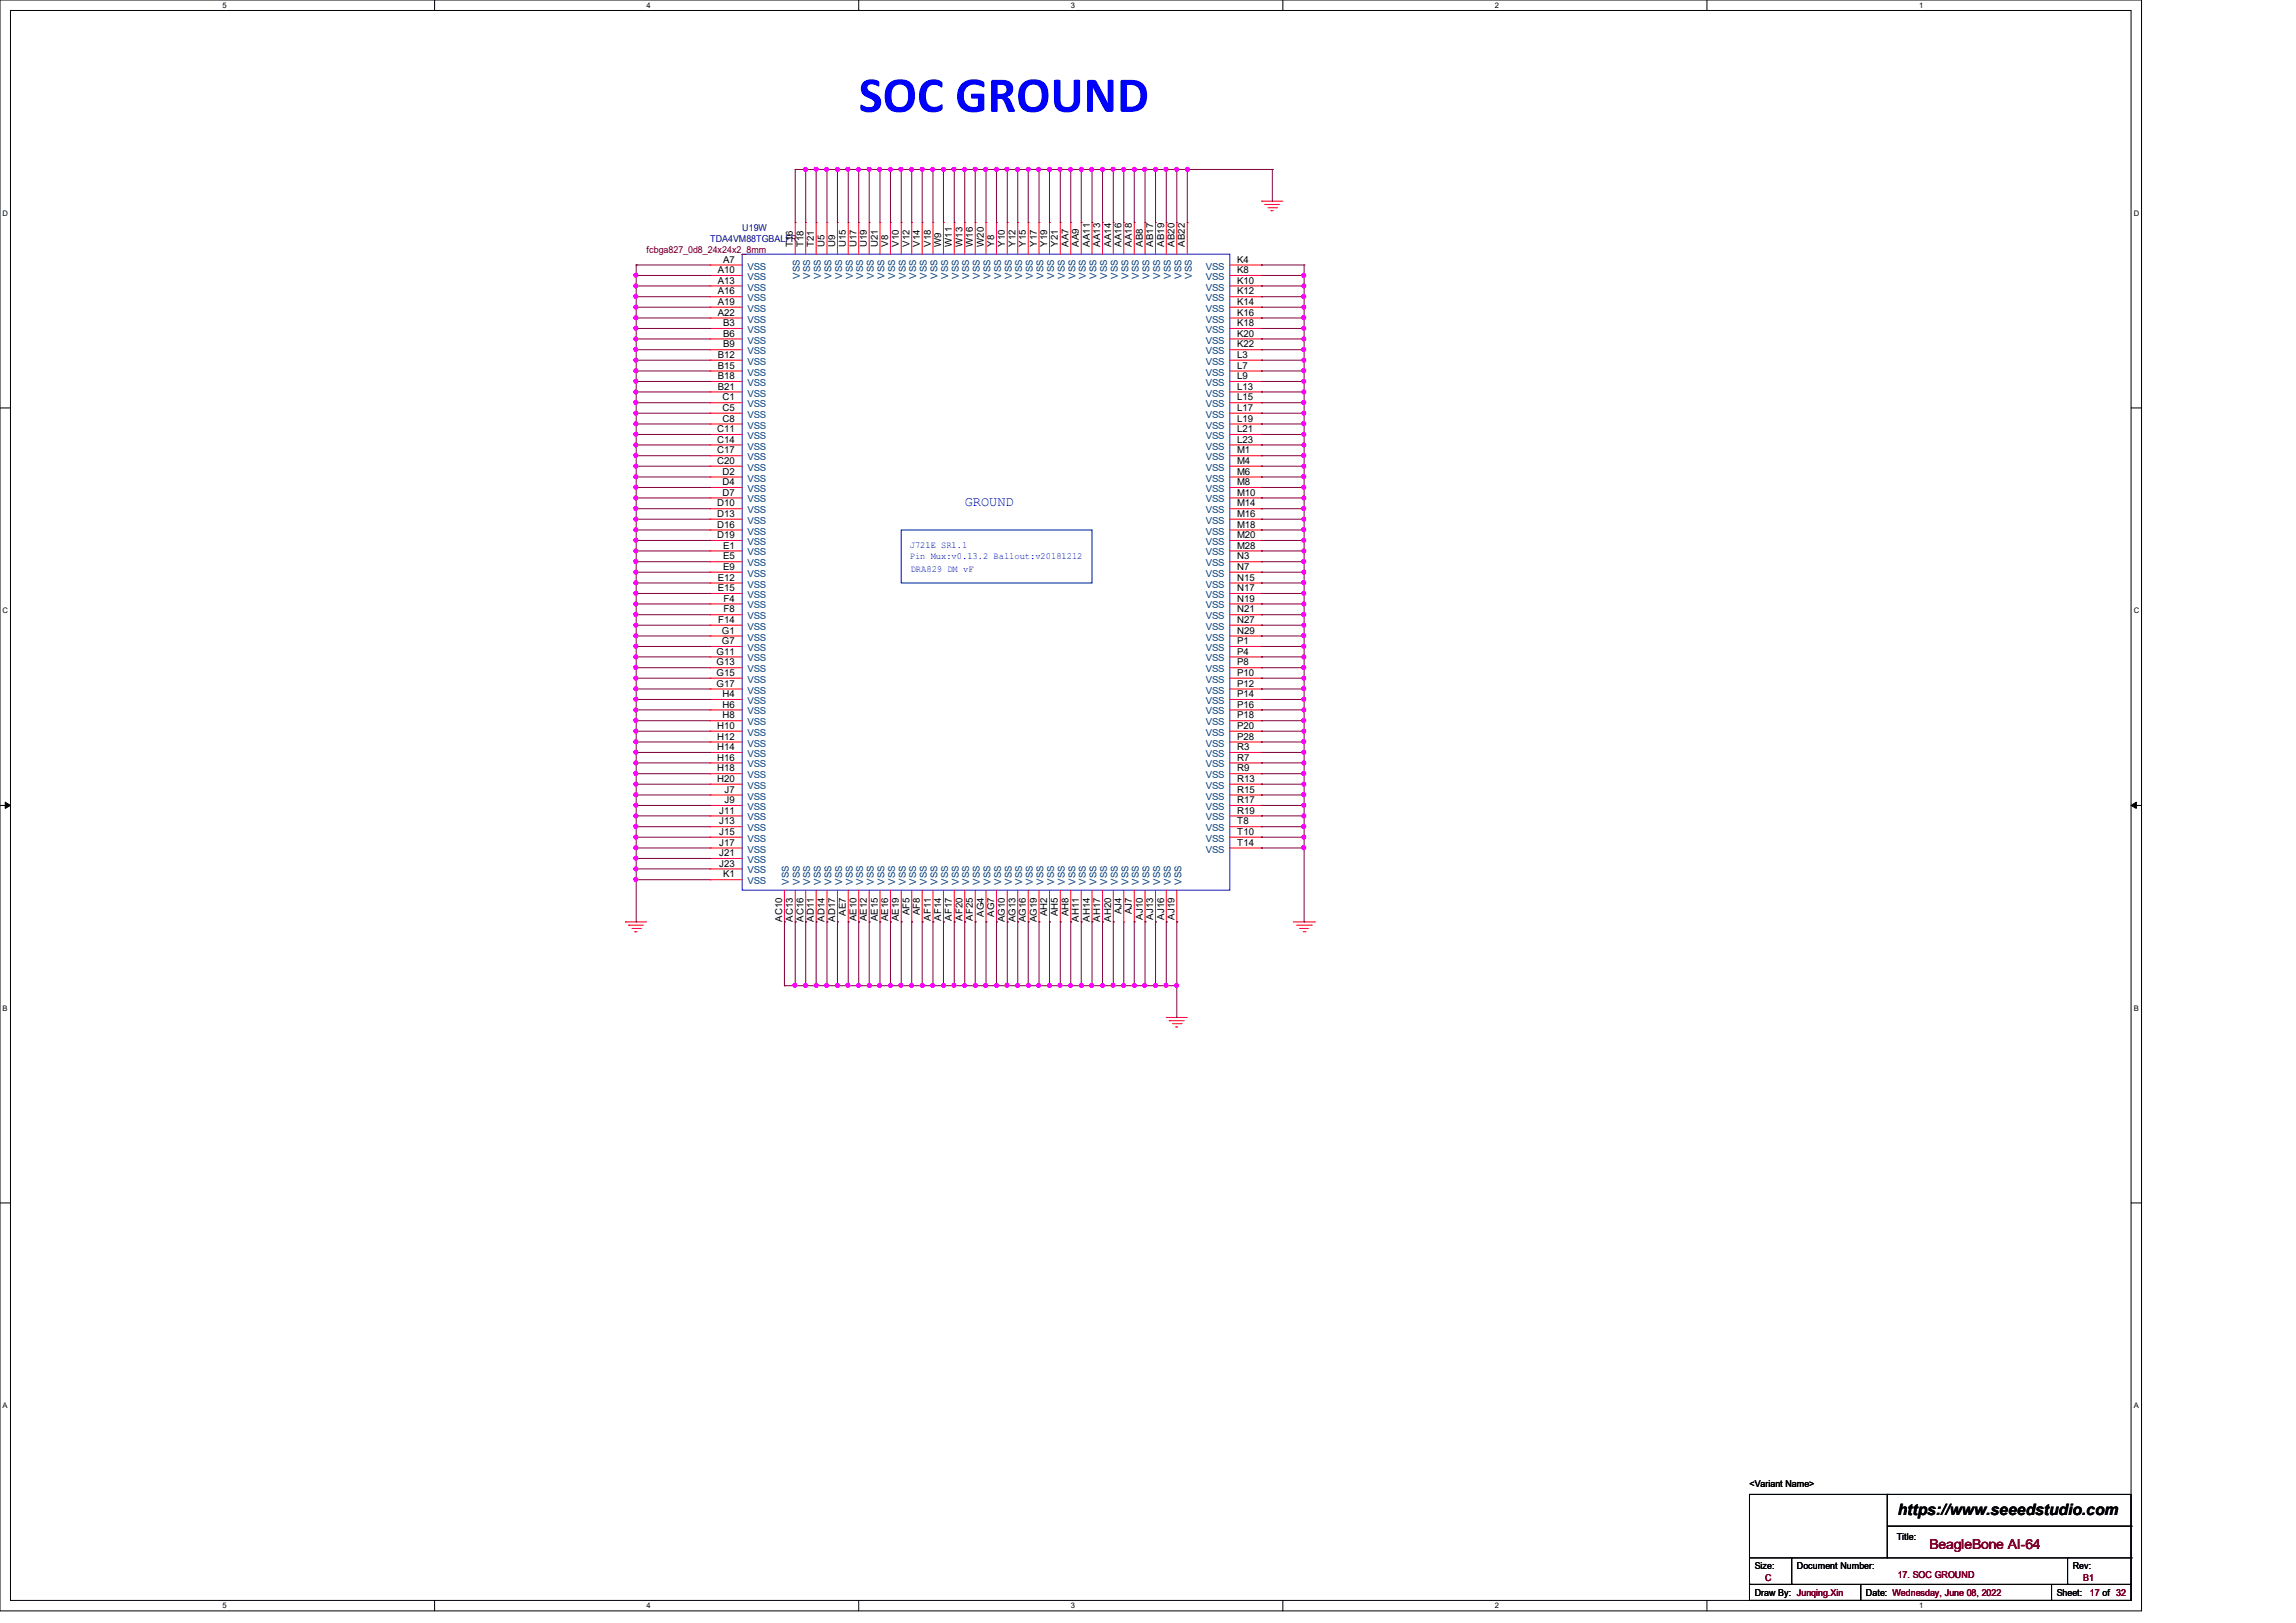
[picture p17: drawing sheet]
<svg xmlns="http://www.w3.org/2000/svg" width="297mm" height="210mm" viewBox="0 0 297 210" stroke-linecap="round" stroke-linejoin="round" font-family="sans-serif">
<defs><g id="words">
<text font-size="6.6" fill="#00f" x="111.1" y="14.5">SOC GROUND</text>
<text font-size="2" x="245.5" y="196.1">https://www.seeedstudio.com</text>
<text font-size="1.8" fill="#00f" x="124.8" y="65.4">GROUND</text>
<text font-size="1.8" fill="#7f0000" x="249.6" y="200.5">BeagleBone AI-64</text>
<g font-size="1.2" fill="#00007f">
<text x="96" y="29.9">U19W</text>
<text x="91.9" y="31.3">TDA4VM88TGBALFR</text>
</g>
<g font-size="1.2" fill="#7f0000">
<text x="83.6" y="32.7">fcbga827_0d8_24x24x2_8mm</text>
<text x="228.3" y="204.6">C</text>
<text x="245.5" y="204.1">17. SOC GROUND</text>
<text x="269.5" y="204.6">B1</text>
<text x="270.3" y="206.6">17 of 32</text>
</g>
<g font-size="1.2">
<text x="92.9" y="35.3">A10</text>
<text x="93.6" y="34">A7</text>
<text x="102.6" y="31.9" transform="rotate(-90 102.6 31.9)">T16</text>
<text x="103.9" y="31.9" transform="rotate(-90 103.9 31.9)">T18</text>
<text x="105.3" y="31.9" transform="rotate(-90 105.3 31.9)">T21</text>
<text x="106.7" y="31.9" transform="rotate(-90 106.7 31.9)">U5</text>
<text x="108" y="31.9" transform="rotate(-90 108 31.9)">U9</text>
<text x="109.4" y="31.9" transform="rotate(-90 109.4 31.9)">U15</text>
<text x="110.8" y="31.9" transform="rotate(-90 110.8 31.9)">U17</text>
<text x="112.1" y="31.9" transform="rotate(-90 112.1 31.9)">U19</text>
<text x="113.5" y="31.9" transform="rotate(-90 113.5 31.9)">U21</text>
<text x="114.9" y="31.9" transform="rotate(-90 114.9 31.9)">V8</text>
<text x="116.3" y="31.9" transform="rotate(-90 116.3 31.9)">V10</text>
<text x="117.6" y="31.9" transform="rotate(-90 117.6 31.9)">V12</text>
<text x="119" y="31.9" transform="rotate(-90 119 31.9)">V14</text>
<text x="120.4" y="31.9" transform="rotate(-90 120.4 31.9)">V18</text>
<text x="121.7" y="31.9" transform="rotate(-90 121.7 31.9)">W9</text>
<text x="123.1" y="31.9" transform="rotate(-90 123.1 31.9)">W11</text>
<text x="124.5" y="31.9" transform="rotate(-90 124.5 31.9)">W13</text>
<text x="125.9" y="31.9" transform="rotate(-90 125.9 31.9)">W16</text>
<text x="127.3" y="31.9" transform="rotate(-90 127.3 31.9)">W20</text>
<text x="128.6" y="31.9" transform="rotate(-90 128.6 31.9)">Y8</text>
<text x="130" y="31.9" transform="rotate(-90 130 31.9)">Y10</text>
<text x="131.4" y="31.9" transform="rotate(-90 131.4 31.9)">Y12</text>
<text x="132.7" y="31.9" transform="rotate(-90 132.7 31.9)">Y15</text>
<text x="134.1" y="31.9" transform="rotate(-90 134.1 31.9)">Y17</text>
<text x="135.5" y="31.9" transform="rotate(-90 135.5 31.9)">Y19</text>
<text x="136.9" y="31.9" transform="rotate(-90 136.9 31.9)">Y21</text>
<text x="138.2" y="31.9" transform="rotate(-90 138.2 31.9)">AA7</text>
<text x="139.6" y="31.9" transform="rotate(-90 139.6 31.9)">AA9</text>
<text x="141" y="31.9" transform="rotate(-90 141 31.9)">AA11</text>
<text x="142.3" y="31.9" transform="rotate(-90 142.3 31.9)">AA13</text>
<text x="143.7" y="31.9" transform="rotate(-90 143.7 31.9)">AA14</text>
<text x="145.1" y="31.9" transform="rotate(-90 145.1 31.9)">AA16</text>
<text x="146.4" y="31.9" transform="rotate(-90 146.4 31.9)">AA18</text>
<text x="147.8" y="31.9" transform="rotate(-90 147.8 31.9)">AB8</text>
<text x="149.2" y="31.9" transform="rotate(-90 149.2 31.9)">AB17</text>
<text x="150.6" y="31.9" transform="rotate(-90 150.6 31.9)">AB19</text>
<text x="151.9" y="31.9" transform="rotate(-90 151.9 31.9)">AB20</text>
<text x="153.3" y="31.9" transform="rotate(-90 153.3 31.9)">AB22</text>
<text x="160.1" y="35.3">K8</text>
<text x="160.1" y="34">K4</text>
<text x="92.9" y="36.7">A13</text>
<text x="92.9" y="38.1">A16</text>
<text x="92.9" y="39.5">A19</text>
<text x="92.9" y="40.9">A22</text>
<text x="160.1" y="36.7">K10</text>
<text x="160.1" y="38.1">K12</text>
<text x="160.1" y="39.5">K14</text>
<text x="160.1" y="40.9">K16</text>
<text x="92.9" y="46.3">B12</text>
<text x="92.9" y="47.7">B15</text>
<text x="93.6" y="42.2">B3</text>
<text x="93.6" y="43.6">B6</text>
<text x="93.6" y="45">B9</text>
<text x="160.1" y="42.2">K18</text>
<text x="160.1" y="43.6">K20</text>
<text x="160.1" y="45">K22</text>
<text x="160.1" y="46.3">L3</text>
<text x="160.1" y="47.7">L7</text>
<text x="92.9" y="49.1">B18</text>
<text x="92.9" y="50.4">B21</text>
<text x="93.5" y="51.8">C1</text>
<text x="93.5" y="53.2">C5</text>
<text x="160.1" y="49.1">L9</text>
<text x="160.1" y="50.4">L13</text>
<text x="160.1" y="51.8">L15</text>
<text x="160.1" y="53.2">L17</text>
<text x="92.8" y="55.9">C11</text>
<text x="92.8" y="57.3">C14</text>
<text x="92.8" y="58.7">C17</text>
<text x="93.5" y="54.6">C8</text>
<text x="160.1" y="54.6">L19</text>
<text x="160.1" y="55.9">L21</text>
<text x="160.1" y="57.3">L23</text>
<text x="160.1" y="58.7">M1</text>
<text x="92.8" y="60">C20</text>
<text x="92.8" y="65.5">D10</text>
<text x="93.5" y="61.4">D2</text>
<text x="93.5" y="62.8">D4</text>
<text x="93.5" y="64.1">D7</text>
<text x="160.1" y="60">M4</text>
<text x="160.1" y="61.4">M6</text>
<text x="160.1" y="62.8">M8</text>
<text x="160.1" y="65.5">M14</text>
<text x="160.1" y="64.1">M10</text>
<text x="92.8" y="66.9">D13</text>
<text x="92.8" y="68.3">D16</text>
<text x="92.8" y="69.6">D19</text>
<text x="93.6" y="71">E1</text>
<text x="160.1" y="66.9">M16</text>
<text x="160.1" y="68.3">M18</text>
<text x="160.1" y="69.6">M20</text>
<text x="160.1" y="71">M28</text>
<text x="92.9" y="75.1">E12</text>
<text x="92.9" y="76.5">E15</text>
<text x="93.6" y="72.4">E5</text>
<text x="93.6" y="73.7">E9</text>
<text x="93.6" y="77.8">F4</text>
<text x="160.1" y="72.4">N3</text>
<text x="160.1" y="73.7">N7</text>
<text x="160.1" y="75.1">N15</text>
<text x="160.1" y="76.5">N17</text>
<text x="160.1" y="77.8">N19</text>
<text x="92.9" y="80.6">F14</text>
<text x="93.4" y="82">G1</text>
<text x="93.4" y="83.4">G7</text>
<text x="93.6" y="79.2">F8</text>
<text x="160.1" y="79.2">N21</text>
<text x="160.1" y="80.6">N27</text>
<text x="160.1" y="82">N29</text>
<text x="160.1" y="83.4">P1</text>
<text x="92.7" y="84.7">G11</text>
<text x="92.7" y="86.1">G13</text>
<text x="92.7" y="87.5">G15</text>
<text x="92.7" y="88.9">G17</text>
<text x="160.1" y="84.7">P4</text>
<text x="160.1" y="86.1">P8</text>
<text x="160.1" y="87.5">P10</text>
<text x="160.1" y="88.9">P12</text>
<text x="92.8" y="94.3">H10</text>
<text x="92.8" y="95.7">H12</text>
<text x="93.5" y="90.2">H4</text>
<text x="93.5" y="91.6">H6</text>
<text x="93.5" y="93">H8</text>
<text x="160.1" y="90.2">P14</text>
<text x="160.1" y="91.6">P16</text>
<text x="160.1" y="93">P18</text>
<text x="160.1" y="94.3">P20</text>
<text x="160.1" y="95.7">P28</text>
<text x="92.8" y="97.1">H14</text>
<text x="92.8" y="98.4">H16</text>
<text x="92.8" y="101.2">H20</text>
<text x="92.8" y="99.8">H18</text>
<text x="160.1" y="97.1">R3</text>
<text x="160.1" y="98.4">R7</text>
<text x="160.1" y="99.8">R9</text>
<text x="160.1" y="101.2">R13</text>
<text x="93" y="105.3">J11</text>
<text x="93" y="106.7">J13</text>
<text x="93.7" y="102.6">J7</text>
<text x="93.7" y="103.9">J9</text>
<text x="160.1" y="102.6">R15</text>
<text x="160.1" y="103.9">R17</text>
<text x="160.1" y="105.3">R19</text>
<text x="160.1" y="106.7">T8</text>
<text x="93" y="108">J15</text>
<text x="93" y="109.4">J17</text>
<text x="93" y="110.8">J21</text>
<text x="93" y="112.1">J23</text>
<text x="93.6" y="113.5">K1</text>
<text x="160.1" y="108">T10</text>
<text x="160.1" y="109.4">T14</text>
<text x="101.2" y="119.2" transform="rotate(-90 101.2 119.2)">AC10</text>
<text x="102.6" y="119.2" transform="rotate(-90 102.6 119.2)">AC13</text>
<text x="103.9" y="119.2" transform="rotate(-90 103.9 119.2)">AC16</text>
<text x="105.3" y="119.2" transform="rotate(-90 105.3 119.2)">AD11</text>
<text x="106.7" y="119.2" transform="rotate(-90 106.7 119.2)">AD14</text>
<text x="108" y="119.2" transform="rotate(-90 108 119.2)">AD17</text>
<text x="109.4" y="118.5" transform="rotate(-90 109.4 118.5)">AE7</text>
<text x="110.8" y="119.2" transform="rotate(-90 110.8 119.2)">AE10</text>
<text x="112.1" y="119.2" transform="rotate(-90 112.1 119.2)">AE12</text>
<text x="113.5" y="119.2" transform="rotate(-90 113.5 119.2)">AE15</text>
<text x="114.9" y="119.2" transform="rotate(-90 114.9 119.2)">AE16</text>
<text x="116.3" y="119.2" transform="rotate(-90 116.3 119.2)">AE19</text>
<text x="117.6" y="118.4" transform="rotate(-90 117.6 118.4)">AF5</text>
<text x="119" y="118.4" transform="rotate(-90 119 118.4)">AF8</text>
<text x="120.4" y="119.1" transform="rotate(-90 120.4 119.1)">AF11</text>
<text x="121.7" y="119.1" transform="rotate(-90 121.7 119.1)">AF14</text>
<text x="123.1" y="119.1" transform="rotate(-90 123.1 119.1)">AF17</text>
<text x="124.5" y="119.1" transform="rotate(-90 124.5 119.1)">AF20</text>
<text x="125.9" y="119.1" transform="rotate(-90 125.9 119.1)">AF25</text>
<text x="127.3" y="118.7" transform="rotate(-90 127.3 118.7)">AG4</text>
<text x="128.6" y="118.7" transform="rotate(-90 128.6 118.7)">AG7</text>
<text x="130" y="119.3" transform="rotate(-90 130 119.3)">AG10</text>
<text x="131.4" y="119.3" transform="rotate(-90 131.4 119.3)">AG13</text>
<text x="132.7" y="119.3" transform="rotate(-90 132.7 119.3)">AG16</text>
<text x="134.1" y="119.3" transform="rotate(-90 134.1 119.3)">AG19</text>
<text x="135.5" y="118.6" transform="rotate(-90 135.5 118.6)">AH2</text>
<text x="136.9" y="118.6" transform="rotate(-90 136.9 118.6)">AH5</text>
<text x="138.2" y="118.6" transform="rotate(-90 138.2 118.6)">AH8</text>
<text x="139.6" y="119.2" transform="rotate(-90 139.6 119.2)">AH11</text>
<text x="141" y="119.2" transform="rotate(-90 141 119.2)">AH14</text>
<text x="142.3" y="119.2" transform="rotate(-90 142.3 119.2)">AH17</text>
<text x="143.7" y="119.2" transform="rotate(-90 143.7 119.2)">AH20</text>
<text x="145.1" y="118.3" transform="rotate(-90 145.1 118.3)">AJ4</text>
<text x="146.4" y="118.3" transform="rotate(-90 146.4 118.3)">AJ7</text>
<text x="147.8" y="119" transform="rotate(-90 147.8 119)">AJ10</text>
<text x="149.2" y="119" transform="rotate(-90 149.2 119)">AJ13</text>
<text x="150.6" y="119" transform="rotate(-90 150.6 119)">AJ16</text>
<text x="151.9" y="119" transform="rotate(-90 151.9 119)">AJ19</text>
<text x="226.3" y="192.4">&lt;Variant Name&gt;</text>
<text x="227" y="203">Size:</text>
<text x="232.5" y="203">Document Number:</text>
<text x="245.4" y="199.3">Title:</text>
<text x="268.1" y="203">Rev:</text>
<text x="227" y="206.6">Draw By: Junqing.Xin</text>
<text x="241.4" y="206.6">Date: Wednesday, June 08, 2022</text>
<text x="266.1" y="206.6">Sheet:</text>
</g>
<g font-size="1.2" fill="#003f7f">
<text x="96.7" y="34.9">VSS</text>
<text x="156" y="34.9">VSS</text>
<text x="96.7" y="36.2">VSS</text>
<text x="96.7" y="37.6">VSS</text>
<text x="96.7" y="39">VSS</text>
<text x="96.7" y="40.3">VSS</text>
<text x="96.7" y="41.7">VSS</text>
<text x="103.5" y="36.1" transform="rotate(-90 103.5 36.1)">VSS</text>
<text x="104.8" y="36.1" transform="rotate(-90 104.8 36.1)">VSS</text>
<text x="106.2" y="36.1" transform="rotate(-90 106.2 36.1)">VSS</text>
<text x="107.6" y="36.1" transform="rotate(-90 107.6 36.1)">VSS</text>
<text x="108.9" y="36.1" transform="rotate(-90 108.9 36.1)">VSS</text>
<text x="110.3" y="36.1" transform="rotate(-90 110.3 36.1)">VSS</text>
<text x="111.7" y="36.1" transform="rotate(-90 111.7 36.1)">VSS</text>
<text x="113" y="36.1" transform="rotate(-90 113 36.1)">VSS</text>
<text x="114.4" y="36.1" transform="rotate(-90 114.4 36.1)">VSS</text>
<text x="115.8" y="36.1" transform="rotate(-90 115.8 36.1)">VSS</text>
<text x="117.2" y="36.1" transform="rotate(-90 117.2 36.1)">VSS</text>
<text x="118.5" y="36.1" transform="rotate(-90 118.5 36.1)">VSS</text>
<text x="119.9" y="36.1" transform="rotate(-90 119.9 36.1)">VSS</text>
<text x="121.3" y="36.1" transform="rotate(-90 121.3 36.1)">VSS</text>
<text x="122.6" y="36.1" transform="rotate(-90 122.6 36.1)">VSS</text>
<text x="124" y="36.1" transform="rotate(-90 124 36.1)">VSS</text>
<text x="125.4" y="36.1" transform="rotate(-90 125.4 36.1)">VSS</text>
<text x="126.7" y="36.1" transform="rotate(-90 126.7 36.1)">VSS</text>
<text x="128.1" y="36.1" transform="rotate(-90 128.1 36.1)">VSS</text>
<text x="129.5" y="36.1" transform="rotate(-90 129.5 36.1)">VSS</text>
<text x="130.9" y="36.1" transform="rotate(-90 130.9 36.1)">VSS</text>
<text x="132.2" y="36.1" transform="rotate(-90 132.2 36.1)">VSS</text>
<text x="133.6" y="36.1" transform="rotate(-90 133.6 36.1)">VSS</text>
<text x="135" y="36.1" transform="rotate(-90 135 36.1)">VSS</text>
<text x="136.4" y="36.1" transform="rotate(-90 136.4 36.1)">VSS</text>
<text x="137.8" y="36.1" transform="rotate(-90 137.8 36.1)">VSS</text>
<text x="139.1" y="36.1" transform="rotate(-90 139.1 36.1)">VSS</text>
<text x="140.5" y="36.1" transform="rotate(-90 140.5 36.1)">VSS</text>
<text x="141.9" y="36.1" transform="rotate(-90 141.9 36.1)">VSS</text>
<text x="143.2" y="36.1" transform="rotate(-90 143.2 36.1)">VSS</text>
<text x="144.6" y="36.1" transform="rotate(-90 144.6 36.1)">VSS</text>
<text x="146" y="36.1" transform="rotate(-90 146 36.1)">VSS</text>
<text x="147.3" y="36.1" transform="rotate(-90 147.3 36.1)">VSS</text>
<text x="148.7" y="36.1" transform="rotate(-90 148.7 36.1)">VSS</text>
<text x="150.1" y="36.1" transform="rotate(-90 150.1 36.1)">VSS</text>
<text x="151.5" y="36.1" transform="rotate(-90 151.5 36.1)">VSS</text>
<text x="152.8" y="36.1" transform="rotate(-90 152.8 36.1)">VSS</text>
<text x="154.2" y="36.1" transform="rotate(-90 154.2 36.1)">VSS</text>
<text x="156" y="37.6">VSS</text>
<text x="156" y="39">VSS</text>
<text x="156" y="40.3">VSS</text>
<text x="156" y="41.7">VSS</text>
<text x="156" y="36.2">VSS</text>
<text x="96.7" y="43.1">VSS</text>
<text x="96.7" y="44.4">VSS</text>
<text x="96.7" y="45.8">VSS</text>
<text x="96.7" y="47.2">VSS</text>
<text x="156" y="43.1">VSS</text>
<text x="156" y="44.4">VSS</text>
<text x="156" y="45.8">VSS</text>
<text x="156" y="47.2">VSS</text>
<text x="96.7" y="48.6">VSS</text>
<text x="96.7" y="50">VSS</text>
<text x="96.7" y="51.3">VSS</text>
<text x="96.7" y="52.7">VSS</text>
<text x="156" y="48.6">VSS</text>
<text x="156" y="50">VSS</text>
<text x="156" y="51.3">VSS</text>
<text x="156" y="52.7">VSS</text>
<text x="96.7" y="54.1">VSS</text>
<text x="96.7" y="55.5">VSS</text>
<text x="96.7" y="56.8">VSS</text>
<text x="96.7" y="58.2">VSS</text>
<text x="96.7" y="59.6">VSS</text>
<text x="156" y="54.1">VSS</text>
<text x="156" y="55.5">VSS</text>
<text x="156" y="56.8">VSS</text>
<text x="156" y="58.2">VSS</text>
<text x="156" y="59.6">VSS</text>
<text x="96.7" y="60.9">VSS</text>
<text x="96.7" y="62.3">VSS</text>
<text x="96.7" y="63.7">VSS</text>
<text x="96.7" y="65">VSS</text>
<text x="156" y="60.9">VSS</text>
<text x="156" y="62.3">VSS</text>
<text x="156" y="63.7">VSS</text>
<text x="156" y="65">VSS</text>
<text x="96.7" y="66.4">VSS</text>
<text x="96.7" y="67.8">VSS</text>
<text x="96.7" y="69.2">VSS</text>
<text x="96.7" y="70.5">VSS</text>
<text x="96.7" y="71.9">VSS</text>
<text x="156" y="66.4">VSS</text>
<text x="156" y="67.8">VSS</text>
<text x="156" y="69.2">VSS</text>
<text x="156" y="70.5">VSS</text>
<text x="156" y="71.9">VSS</text>
<text x="96.7" y="73.3">VSS</text>
<text x="96.7" y="74.6">VSS</text>
<text x="96.7" y="76">VSS</text>
<text x="96.7" y="77.4">VSS</text>
<text x="156" y="73.3">VSS</text>
<text x="156" y="74.6">VSS</text>
<text x="156" y="76">VSS</text>
<text x="156" y="77.4">VSS</text>
<text x="96.7" y="78.7">VSS</text>
<text x="96.7" y="80.1">VSS</text>
<text x="96.7" y="81.5">VSS</text>
<text x="96.7" y="82.9">VSS</text>
<text x="156" y="78.7">VSS</text>
<text x="156" y="80.1">VSS</text>
<text x="156" y="81.5">VSS</text>
<text x="156" y="82.9">VSS</text>
<text x="96.7" y="84.2">VSS</text>
<text x="96.7" y="85.6">VSS</text>
<text x="96.7" y="87">VSS</text>
<text x="96.7" y="88.3">VSS</text>
<text x="96.7" y="89.7">VSS</text>
<text x="156" y="84.2">VSS</text>
<text x="156" y="85.6">VSS</text>
<text x="156" y="87">VSS</text>
<text x="156" y="88.3">VSS</text>
<text x="156" y="89.7">VSS</text>
<text x="96.7" y="91.1">VSS</text>
<text x="96.7" y="92.5">VSS</text>
<text x="96.7" y="93.9">VSS</text>
<text x="96.7" y="95.2">VSS</text>
<text x="156" y="91.1">VSS</text>
<text x="156" y="92.5">VSS</text>
<text x="156" y="93.9">VSS</text>
<text x="156" y="95.2">VSS</text>
<text x="96.7" y="96.6">VSS</text>
<text x="96.7" y="98">VSS</text>
<text x="96.7" y="99.3">VSS</text>
<text x="96.7" y="100.7">VSS</text>
<text x="156" y="96.6">VSS</text>
<text x="156" y="98">VSS</text>
<text x="156" y="99.3">VSS</text>
<text x="156" y="100.7">VSS</text>
<text x="96.7" y="102.1">VSS</text>
<text x="96.7" y="103.5">VSS</text>
<text x="96.7" y="104.8">VSS</text>
<text x="96.7" y="106.2">VSS</text>
<text x="96.7" y="107.6">VSS</text>
<text x="156" y="102.1">VSS</text>
<text x="156" y="103.5">VSS</text>
<text x="156" y="104.8">VSS</text>
<text x="156" y="106.2">VSS</text>
<text x="156" y="107.6">VSS</text>
<text x="96.7" y="108.9">VSS</text>
<text x="96.7" y="110.3">VSS</text>
<text x="96.7" y="111.7">VSS</text>
<text x="96.7" y="113">VSS</text>
<text x="156" y="108.9">VSS</text>
<text x="156" y="110.3">VSS</text>
<text x="96.7" y="114.4">VSS</text>
<text x="102.1" y="114.5" transform="rotate(-90 102.1 114.5)">VSS</text>
<text x="103.5" y="114.5" transform="rotate(-90 103.5 114.5)">VSS</text>
<text x="104.8" y="114.5" transform="rotate(-90 104.8 114.5)">VSS</text>
<text x="106.2" y="114.5" transform="rotate(-90 106.2 114.5)">VSS</text>
<text x="107.6" y="114.5" transform="rotate(-90 107.6 114.5)">VSS</text>
<text x="108.9" y="114.5" transform="rotate(-90 108.9 114.5)">VSS</text>
<text x="110.3" y="114.5" transform="rotate(-90 110.3 114.5)">VSS</text>
<text x="111.7" y="114.5" transform="rotate(-90 111.7 114.5)">VSS</text>
<text x="113" y="114.5" transform="rotate(-90 113 114.5)">VSS</text>
<text x="114.4" y="114.5" transform="rotate(-90 114.4 114.5)">VSS</text>
<text x="115.8" y="114.5" transform="rotate(-90 115.8 114.5)">VSS</text>
<text x="117.2" y="114.5" transform="rotate(-90 117.2 114.5)">VSS</text>
<text x="118.5" y="114.5" transform="rotate(-90 118.5 114.5)">VSS</text>
<text x="119.9" y="114.5" transform="rotate(-90 119.9 114.5)">VSS</text>
<text x="121.3" y="114.5" transform="rotate(-90 121.3 114.5)">VSS</text>
<text x="122.6" y="114.5" transform="rotate(-90 122.6 114.5)">VSS</text>
<text x="124" y="114.5" transform="rotate(-90 124 114.5)">VSS</text>
<text x="125.4" y="114.5" transform="rotate(-90 125.4 114.5)">VSS</text>
<text x="126.7" y="114.5" transform="rotate(-90 126.7 114.5)">VSS</text>
<text x="128.1" y="114.5" transform="rotate(-90 128.1 114.5)">VSS</text>
<text x="129.5" y="114.5" transform="rotate(-90 129.5 114.5)">VSS</text>
<text x="130.9" y="114.5" transform="rotate(-90 130.9 114.5)">VSS</text>
<text x="132.2" y="114.5" transform="rotate(-90 132.2 114.5)">VSS</text>
<text x="133.6" y="114.5" transform="rotate(-90 133.6 114.5)">VSS</text>
<text x="135" y="114.5" transform="rotate(-90 135 114.5)">VSS</text>
<text x="136.4" y="114.5" transform="rotate(-90 136.4 114.5)">VSS</text>
<text x="137.8" y="114.5" transform="rotate(-90 137.8 114.5)">VSS</text>
<text x="139.1" y="114.5" transform="rotate(-90 139.1 114.5)">VSS</text>
<text x="140.5" y="114.5" transform="rotate(-90 140.5 114.5)">VSS</text>
<text x="141.9" y="114.5" transform="rotate(-90 141.9 114.5)">VSS</text>
<text x="143.2" y="114.5" transform="rotate(-90 143.2 114.5)">VSS</text>
<text x="144.6" y="114.5" transform="rotate(-90 144.6 114.5)">VSS</text>
<text x="146" y="114.5" transform="rotate(-90 146 114.5)">VSS</text>
<text x="147.3" y="114.5" transform="rotate(-90 147.3 114.5)">VSS</text>
<text x="148.7" y="114.5" transform="rotate(-90 148.7 114.5)">VSS</text>
<text x="150.1" y="114.5" transform="rotate(-90 150.1 114.5)">VSS</text>
<text x="151.5" y="114.5" transform="rotate(-90 151.5 114.5)">VSS</text>
<text x="152.8" y="114.5" transform="rotate(-90 152.8 114.5)">VSS</text>
</g>
<g font-size="1.2" fill="#00f">
<text x="117.7" y="70.9">J721E SR1.1</text>
<text x="117.7" y="72.3">Pin Mux:v0.13.2 Ballout:v20181212</text>
<text x="117.8" y="74">DRA829 DM vF</text>
</g>
<g font-size="1">
<text x="28.8" y="1">5</text>
<text x="83.7" y="1">4</text>
<text x="138.5" y="1">3</text>
<text x="193.4" y="1">2</text>
<text x="248.2" y="1">1</text>
<text x=".3" y="27.9">D</text>
<text x="276" y="27.9">D</text>
<text x=".3" y="79.4">C</text>
<text x="276" y="79.4">C</text>
<text x=".3" y="130.8">B</text>
<text x="276" y="130.8">B</text>
<text x=".3" y="182.2">A</text>
<text x="276" y="182.2">A</text>
<text x="28.8" y="208.1">5</text>
<text x="83.7" y="208.1">4</text>
<text x="138.5" y="208.1">3</text>
<text x="193.4" y="208.1">2</text>
<text x="248.2" y="208.1">1</text>
</g>
</g></defs>
<path d="M0 0h277v208.4h-277zM1.4 1.4h274.3v205.7h-274.3z" fill="none" stroke="#000" stroke-width=".13"/>
<g fill="#fff">
<path d="M28.8 .1h.5v1.1h-.5z"/>
<path d="M28.8 207.2h.5v1.1h-.5z"/>
</g>
<path d="M56.2 0v1.4M56.2 207.1v1.3" fill="none" stroke="#000" stroke-width=".13"/>
<g fill="#fff">
<path d="M83.7 .1h.5v1.1h-.5z"/>
<path d="M83.7 207.2h.5v1.1h-.5z"/>
</g>
<path d="M111.1 0v1.4M111.1 207.1v1.3" fill="none" stroke="#000" stroke-width=".13"/>
<g fill="#fff">
<path d="M138.5 .1h.6v1.1h-.6z"/>
<path d="M138.5 207.2h.6v1.1h-.6z"/>
</g>
<path d="M165.9 0v1.4M165.9 207.1v1.3" fill="none" stroke="#000" stroke-width=".13"/>
<g fill="#fff">
<path d="M193.4 .1h.5v1.1h-.5z"/>
<path d="M193.4 207.2h.5v1.1h-.5z"/>
</g>
<path d="M220.8 0v1.4M220.8 207.1v1.3" fill="none" stroke="#000" stroke-width=".13"/>
<g fill="#fff">
<path d="M248.2 .1h.6v1.1h-.6z"/>
<path d="M248.2 207.2h.6v1.1h-.6z"/>
<path d="M.3 27.1h.8v1.1h-.8z"/>
<path d="M276 27.1h.7v1.1h-.7z"/>
<path d="M.3 78.5h.8v1.1h-.8z"/>
<path d="M276 78.5h.7v1.1h-.7z"/>
</g>
<path d="M0 52.8h1.4M275.7 52.8h1.3" fill="none" stroke="#000" stroke-width=".13"/>
<g fill="#fff">
<path d="M.3 129.9h.7v1.1h-.7z"/>
<path d="M276 129.9h.6v1.1h-.6z"/>
</g>
<path d="M0 104.2h1.4M275.7 104.2h1.3" fill="none" stroke="#000" stroke-width=".13"/>
<path d="M.7 103.8l.7 .4-.7 .4zM275.7 104.2l.7-.4v.8z" fill="#000" stroke="#000" stroke-width=".13"/>
<g fill="#fff">
<path d="M.3 181.4h.7v1.1h-.7z"/>
<path d="M276 181.4h.6v1.1h-.6z"/>
</g>
<g fill="none" stroke="#000" stroke-width=".13">
<path d="M0 155.7h1.4M275.7 155.7h1.3M226.3 193.4h49.4v13.7h-49.4zM244.1 193.4h.1M244.1 193.4v8.2M244.1 197.5h31.6M275.7 197.5h.1M226.3 205h.1M226.3 205h49.4M226.3 201.6h49.4M231.8 205h.1M231.8 201.6v3.4"/>
<path d="M240.7 207.1h.1M240.7 205v2.1M265.4 207.1h.1M265.4 205v2.1M267.5 205h.1M267.5 201.6v3.4M275.7 201.6h.1"/>
</g>
<g fill="none" stroke="#f00" stroke-width=".13">
<path d="M91.9 34.3h.1M91.9 35.6h.1M91.9 37h.1M91.9 38.4h.1M91.9 39.8h.1M91.9 34.3h4.1M91.9 35.6h4.1M91.9 37h4.1M91.9 38.4h4.1M91.9 39.8h4.1M102.9 28.8h.1M102.9 28.8v4.1"/>
<path d="M104.2 28.8h.1M104.2 28.8v4.1M105.6 28.8h.1M105.6 28.8v4.1M107 28.8h.1M107 28.8v4.1M108.3 28.8h.1M108.3 28.8v4.1M109.7 28.8h.1M109.7 28.8v4.1M111.1 28.8h.1M111.1 28.8v4.1"/>
<path d="M112.4 28.8h.1M112.4 28.8v4.1M113.8 28.8h.1M113.8 28.8v4.1M115.2 28.8h.1M115.2 28.8v4.1M116.6 28.8h.1M116.6 28.8v4.1M117.9 28.8h.1M117.9 28.8v4.1M119.3 28.8h.1M119.3 28.8v4.1"/>
<path d="M120.7 28.8h.1M120.7 28.8v4.1M122 28.8h.1M122 28.8v4.1M123.4 28.8h.1M123.4 28.8v4.1M124.8 28.8h.1M124.8 28.8v4.1M126.2 28.8h.1M126.2 28.8v4.1M127.6 28.8h.1M127.6 28.8v4.1"/>
<path d="M128.9 28.8h.1M128.9 28.8v4.1M130.3 28.8h.1M130.3 28.8v4.1M131.7 28.8h.1M131.7 28.8v4.1M133 28.8h.1M133 28.8v4.1M134.4 28.8h.1M134.4 28.8v4.1M135.8 28.8h.1M135.8 28.8v4.1"/>
<path d="M137.2 28.8h.1M137.2 28.8v4.1M138.5 28.8h.1M138.5 28.8v4.1M139.9 28.8h.1M139.9 28.8v4.1M141.3 28.8h.1M141.3 28.8v4.1M142.6 28.8h.1M142.6 28.8v4.1M144 28.8h.1M144 28.8v4.1"/>
<path d="M145.4 28.8h.1M145.4 28.8v4.1M146.7 28.8h.1M146.7 28.8v4.1M148.1 28.8h.1M148.1 28.8v4.1M149.5 28.8h.1M149.5 28.8v4.1M150.9 28.8h.1M150.9 28.8v4.1M152.2 28.8h.1M152.2 28.8v4.1"/>
<path d="M153.6 28.8h.1M153.6 28.8v4.1M159.1 34.3h4.1M159.1 35.6h4.1M159.1 37h4.1M159.1 38.4h4.1M159.1 39.8h4.1M163.2 26h.1M163.2 37h.1M163.2 38.4h.1M163.2 39.8h.1M163.2 35.6h.1"/>
<path d="M163.2 34.3h.1M163.2 26h2.7M163.6 26.5h.1M163.6 26.5h1.9M164 26.9h1.1M164.4 27.3h.1M164.4 27.3h.3M165.1 26.9h.1M91.9 41.1h.1M91.9 42.5h.1M91.9 43.9h.1M91.9 45.3h.1"/>
<path d="M91.9 46.6h.1M91.9 48h.1M91.9 49.4h.1M91.9 50.7h.1M91.9 52.1h.1M91.9 53.5h.1M91.9 54.9h.1M91.9 56.2h.1M91.9 57.6h.1M91.9 59h.1M91.9 41.1h4.1M91.9 42.5h4.1"/>
<path d="M91.9 43.9h4.1M91.9 45.3h4.1M91.9 46.6h4.1M91.9 48h4.1M91.9 49.4h4.1M91.9 50.7h4.1M91.9 52.1h4.1M91.9 53.5h4.1M91.9 54.9h4.1M91.9 56.2h4.1M91.9 57.6h4.1M91.9 59h4.1"/>
<path d="M159.1 41.1h4.1M159.1 42.5h4.1M159.1 43.9h4.1M159.1 45.3h4.1M159.1 46.6h4.1M159.1 48h4.1M159.1 49.4h4.1M159.1 50.7h4.1M159.1 52.1h4.1M159.1 53.5h4.1M159.1 54.9h4.1M159.1 56.2h4.1"/>
<path d="M159.1 57.6h4.1M159.1 59h4.1M163.2 41.1h.1M163.2 42.5h.1M163.2 43.9h.1M163.2 45.3h.1M163.2 46.6h.1M163.2 48h.1M163.2 49.4h.1M163.2 50.7h.1M163.2 52.1h.1M163.2 53.5h.1"/>
<path d="M163.2 54.9h.1M163.2 56.2h.1M163.2 57.6h.1M163.2 59h.1M91.9 60.3h.1M91.9 61.7h.1M91.9 63.1h.1M91.9 64.4h.1M91.9 65.8h.1M91.9 67.2h.1M91.9 68.6h.1M91.9 69.9h.1"/>
<path d="M91.9 71.3h.1M91.9 72.7h.1M91.9 74h.1M91.9 75.4h.1M91.9 76.8h.1M91.9 78.1h.1M91.9 79.5h.1M91.9 60.3h4.1M91.9 61.7h4.1M91.9 63.1h4.1M91.9 64.4h4.1M91.9 65.8h4.1"/>
<path d="M91.9 67.2h4.1M91.9 68.6h4.1M91.9 69.9h4.1M91.9 71.3h4.1M91.9 72.7h4.1M91.9 74h4.1M91.9 75.4h4.1M91.9 76.8h4.1M91.9 78.1h4.1M91.9 79.5h4.1M159.1 60.3h4.1M159.1 61.7h4.1"/>
<path d="M159.1 63.1h4.1M159.1 64.4h4.1M159.1 65.8h4.1M159.1 67.2h4.1M159.1 68.6h4.1M159.1 69.9h4.1M159.1 71.3h4.1M159.1 72.7h4.1M159.1 74h4.1M159.1 75.4h4.1M159.1 76.8h4.1M159.1 78.1h4.1"/>
<path d="M159.1 79.5h4.1M163.2 60.3h.1M163.2 61.7h.1M163.2 63.1h.1M163.2 65.8h.1M163.2 67.2h.1M163.2 68.6h.1M163.2 69.9h.1M163.2 71.3h.1M163.2 72.7h.1M163.2 74h.1M163.2 75.4h.1"/>
<path d="M163.2 76.8h.1M163.2 78.1h.1M163.2 79.5h.1M163.2 64.4h.1M91.9 80.9h.1M91.9 82.3h.1M91.9 83.7h.1M91.9 85h.1M91.9 86.4h.1M91.9 87.8h.1M91.9 90.5h.1M91.9 91.9h.1"/>
<path d="M91.9 93.3h.1M91.9 94.6h.1M91.9 96h.1M91.9 97.4h.1M91.9 98.7h.1M91.9 89.2h.1M91.9 80.9h4.1M91.9 82.3h4.1M91.9 83.7h4.1M91.9 85h4.1M91.9 86.4h4.1M91.9 87.8h4.1"/>
<path d="M91.9 90.5h4.1M91.9 91.9h4.1M91.9 93.3h4.1M91.9 94.6h4.1M91.9 96h4.1M91.9 97.4h4.1M91.9 98.7h4.1M91.9 89.2h4.1M159.1 80.9h4.1M159.1 82.3h4.1M159.1 83.7h4.1M159.1 85h4.1"/>
<path d="M159.1 86.4h4.1M159.1 87.8h4.1M159.1 90.5h4.1M159.1 91.9h4.1M159.1 93.3h4.1M159.1 94.6h4.1M159.1 96h4.1M159.1 97.4h4.1M159.1 98.7h4.1M159.1 89.2h4.1M163.2 80.9h.1M163.2 82.3h.1"/>
<path d="M163.2 83.7h.1M163.2 85h.1M163.2 86.4h.1M163.2 87.8h.1M163.2 89.2h.1M163.2 90.5h.1M163.2 91.9h.1M163.2 93.3h.1M163.2 94.6h.1M163.2 96h.1M163.2 97.4h.1M163.2 98.7h.1"/>
<path d="M80.9 119.3h.1M80.9 119.3h2.8M81.3 119.7h.1M81.3 119.7h1.9M91.9 101.5h.1M91.9 102.9h.1M91.9 104.2h.1M91.9 105.6h.1M91.9 107h.1M91.9 108.3h.1M91.9 109.7h.1M91.9 111.1h.1"/>
<path d="M91.9 112.4h.1M91.9 100.1h.1M91.9 113.8h.1M91.9 101.5h4.1M91.9 102.9h4.1M91.9 104.2h4.1M91.9 105.6h4.1M91.9 107h4.1M91.9 108.3h4.1M91.9 109.7h4.1M91.9 111.1h4.1M91.9 100.1h4.1"/>
<path d="M91.9 112.4h4.1M91.9 113.8h4.1M101.5 119.3h.1M101.5 115.2v4.1M102.9 119.3h.1M102.9 115.2v4.1M104.2 119.3h.1M104.2 115.2v4.1M105.6 119.3h.1M105.6 115.2v4.1M107 119.3h.1M107 115.2v4.1"/>
<path d="M108.3 119.3h.1M108.3 115.2v4.1M109.7 119.3h.1M109.7 115.2v4.1M111.1 119.3h.1M111.1 115.2v4.1M112.4 119.3h.1M112.4 115.2v4.1M113.8 119.3h.1M113.8 115.2v4.1M115.2 119.3h.1M115.2 115.2v4.1"/>
<path d="M116.6 119.3h.1M116.6 115.2v4.1M117.9 119.3h.1M117.9 115.2v4.1M119.3 119.3h.1M119.3 115.2v4.1M120.7 119.3h.1M120.7 115.2v4.1M122 119.3h.1M122 115.2v4.1M123.4 119.3h.1M123.4 115.2v4.1"/>
<path d="M124.8 119.3h.1M124.8 115.2v4.1M126.2 119.3h.1M126.2 115.2v4.1M127.6 119.3h.1M127.6 115.2v4.1M128.9 119.3h.1M128.9 115.2v4.1M130.3 119.3h.1M130.3 115.2v4.1M131.7 119.3h.1M131.7 115.2v4.1"/>
<path d="M133 119.3h.1M133 115.2v4.1M134.4 119.3h.1M134.4 115.2v4.1M135.8 119.3h.1M135.8 115.2v4.1M137.2 119.3h.1M137.2 115.2v4.1M138.5 119.3h.1M138.5 115.2v4.1M139.9 119.3h.1M139.9 115.2v4.1"/>
<path d="M141.3 119.3h.1M141.3 115.2v4.1M142.6 119.3h.1M142.6 115.2v4.1M144 119.3h.1M144 115.2v4.1M145.4 119.3h.1M145.4 115.2v4.1M146.7 119.3h.1M146.7 115.2v4.1M148.1 119.3h.1M148.1 115.2v4.1"/>
<path d="M149.5 119.3h.1M149.5 115.2v4.1M150.9 119.3h.1M150.9 115.2v4.1M152.2 119.3h.1M152.2 115.2v4.1M159.1 101.5h4.1M159.1 102.9h4.1M159.1 104.2h4.1M159.1 105.6h4.1M159.1 107h4.1M159.1 108.3h4.1"/>
<path d="M159.1 109.7h4.1M159.1 100.1h4.1M163.2 100.1h.1M163.2 101.5h.1M163.2 102.9h.1M163.2 104.2h.1M163.2 105.6h.1M163.2 107h.1M163.2 108.3h.1M163.2 109.7h.1M167.3 119.3h2.8M167.7 119.7h1.9"/>
<path d="M169.6 119.7h.1M170.1 119.3h.1M81.7 120.1h1.1M82.1 120.6h.1M82.1 120.6h.3M82.8 120.1h.1M150.9 131.7h.1M150.9 131.7h2.7M151.3 132.1h.1M151.3 132.1h1.9M151.7 132.5h1.1M152.1 132.9h.1"/>
<path d="M152.1 132.9h.3M152.8 132.5h.1M168.1 120.1h.1M168.1 120.1h1.1M168.6 120.6h.2M168.8 120.6h.1"/>
</g>
<path d="M96 32.9h63.1v82.3h-63.1zM116.6 68.6h24.7v6.8h-24.7z" fill="none" stroke="#00f" stroke-width=".13"/>
<g fill="none" stroke="#7f003f" stroke-width=".13">
<path d="M82.3 34.3h.1M82.3 35.6h.1M82.3 37h.1M82.3 38.4h.1M82.3 39.8h.1M82.3 34.3h9.6M82.3 35.6h9.6M82.3 37h9.6M82.3 38.4h9.6M82.3 39.8h9.6M82.3 34.3v85M102.9 21.9h.1"/>
<path d="M102.9 21.9v6.9M102.9 21.9h61.7M104.2 21.9h.1M104.2 21.9v6.9M105.6 21.9h.1M105.6 21.9v6.9M107 21.9h.1M107 21.9v6.9M108.3 21.9h.1M108.3 21.9v6.9M109.7 21.9h.1M109.7 21.9v6.9"/>
<path d="M111.1 21.9h.1M111.1 21.9v6.9M112.4 21.9h.1M112.4 21.9v6.9M113.8 21.9h.1M113.8 21.9v6.9M115.2 21.9h.1M115.2 21.9v6.9M116.6 21.9h.1M116.6 21.9v6.9M117.9 21.9h.1M117.9 21.9v6.9"/>
<path d="M119.3 21.9h.1M119.3 21.9v6.9M120.7 21.9h.1M120.7 21.9v6.9M122 21.9h.1M122 21.9v6.9M123.4 21.9h.1M123.4 21.9v6.9M124.8 21.9h.1M124.8 21.9v6.9M126.2 21.9h.1M126.2 21.9v6.9"/>
<path d="M127.6 21.9h.1M127.6 21.9v6.9M128.9 21.9h.1M128.9 21.9v6.9M130.3 21.9h.1M130.3 21.9v6.9M131.7 21.9h.1M131.7 21.9v6.9M133 21.9h.1M133 21.9v6.9M134.4 21.9h.1M134.4 21.9v6.9"/>
<path d="M135.8 21.9h.1M135.8 21.9v6.9M137.2 21.9h.1M137.2 21.9v6.9M138.5 21.9h.1M138.5 21.9v6.9M139.9 21.9h.1M139.9 21.9v6.9M141.3 21.9h.1M141.3 21.9v6.9M142.6 21.9h.1M142.6 21.9v6.9"/>
<path d="M144 21.9h.1M144 21.9v6.9M145.4 21.9h.1M145.4 21.9v6.9M146.7 21.9h.1M146.7 21.9v6.9M148.1 21.9h.1M148.1 21.9v6.9M149.5 21.9h.1M149.5 21.9v6.9M150.9 21.9h.1M150.9 21.9v6.9"/>
<path d="M152.2 21.9h.1M152.2 21.9v6.9M153.6 21.9h.1M153.6 21.9v6.9M163.2 37h.1M163.2 38.4h.1M163.2 39.8h.1M163.2 34.3h.1M163.2 35.6h.1M163.2 34.3h5.5M163.2 35.6h5.5M163.2 37h5.5"/>
<path d="M163.2 38.4h5.5M163.2 39.8h5.5M164.6 21.9h.1M164.6 21.9v4.1M168.7 34.3h.1M168.7 35.6h.1M168.7 37h.1M168.7 38.4h.1M168.7 39.8h.1M168.7 34.3v85M82.3 41.1h.1M82.3 42.5h.1"/>
<path d="M82.3 43.9h.1M82.3 59h.1M82.3 57.6h.1M82.3 56.2h.1M82.3 54.9h.1M82.3 53.5h.1M82.3 52.1h.1M82.3 50.7h.1M82.3 49.4h.1M82.3 48h.1M82.3 46.6h.1M82.3 45.3h.1"/>
<path d="M82.3 41.1h9.6M82.3 42.5h9.6M82.3 43.9h9.6M82.3 59h9.6M82.3 57.6h9.6M82.3 56.2h9.6M82.3 54.9h9.6M82.3 53.5h9.6M82.3 52.1h9.6M82.3 50.7h9.6M82.3 49.4h9.6M82.3 48h9.6"/>
<path d="M82.3 46.6h9.6M82.3 45.3h9.6M163.2 42.5h.1M163.2 41.1h.1M163.2 43.9h.1M163.2 59h.1M163.2 54.9h.1M163.2 49.4h.1M163.2 48h.1M163.2 57.6h.1M163.2 56.2h.1M163.2 53.5h.1"/>
<path d="M163.2 46.6h.1M163.2 45.3h.1M163.2 52.1h.1M163.2 50.7h.1M163.2 41.1h5.5M163.2 42.5h5.5M163.2 43.9h5.5M163.2 59h5.5M163.2 57.6h5.5M163.2 56.2h5.5M163.2 54.9h5.5M163.2 53.5h5.5"/>
<path d="M163.2 52.1h5.5M163.2 50.7h5.5M163.2 49.4h5.5M163.2 48h5.5M163.2 46.6h5.5M163.2 45.3h5.5M168.7 41.1h.1M168.7 42.5h.1M168.7 43.9h.1M168.7 45.3h.1M168.7 46.6h.1M168.7 48h.1"/>
<path d="M168.7 49.4h.1M168.7 50.7h.1M168.7 52.1h.1M168.7 53.5h.1M168.7 54.9h.1M168.7 56.2h.1M168.7 57.6h.1M168.7 59h.1M82.3 78.1h.1M82.3 76.8h.1M82.3 75.4h.1M82.3 74h.1"/>
<path d="M82.3 72.7h.1M82.3 71.3h.1M82.3 69.9h.1M82.3 68.6h.1M82.3 67.2h.1M82.3 65.8h.1M82.3 64.4h.1M82.3 63.1h.1M82.3 61.7h.1M82.3 60.3h.1M82.3 79.5h.1M82.3 78.1h9.6"/>
<path d="M82.3 76.8h9.6M82.3 75.4h9.6M82.3 74h9.6M82.3 72.7h9.6M82.3 71.3h9.6M82.3 69.9h9.6M82.3 68.6h9.6M82.3 67.2h9.6M82.3 65.8h9.6M82.3 64.4h9.6M82.3 63.1h9.6M82.3 61.7h9.6"/>
<path d="M82.3 60.3h9.6M82.3 79.5h9.6M163.2 78.1h.1M163.2 75.4h.1M163.2 71.3h.1M163.2 69.9h.1M163.2 74h.1M163.2 72.7h.1M163.2 76.8h.1M163.2 60.3h.1M163.2 65.8h.1M163.2 68.6h.1"/>
<path d="M163.2 67.2h.1M163.2 64.4h.1M163.2 61.7h.1M163.2 63.1h.1M163.2 79.5h.1M163.2 78.1h5.5M163.2 76.8h5.5M163.2 75.4h5.5M163.2 74h5.5M163.2 72.7h5.5M163.2 71.3h5.5M163.2 69.9h5.5"/>
<path d="M163.2 68.6h5.5M163.2 67.2h5.5M163.2 65.8h5.5M163.2 64.4h5.5M163.2 63.1h5.5M163.2 61.7h5.5M163.2 60.3h5.5M163.2 79.5h5.5M168.7 60.3h.1M168.7 61.7h.1M168.7 63.1h.1M168.7 64.4h.1"/>
<path d="M168.7 65.8h.1M168.7 67.2h.1M168.7 68.6h.1M168.7 69.9h.1M168.7 71.3h.1M168.7 72.7h.1M168.7 74h.1M168.7 75.4h.1M168.7 76.8h.1M168.7 78.1h.1M168.7 79.5h.1M82.3 80.9h.1"/>
<path d="M82.3 82.3h.1M82.3 83.7h.1M82.3 85h.1M82.3 86.4h.1M82.3 87.8h.1M82.3 89.2h.1M82.3 91.9h.1M82.3 90.5h.1M82.3 93.3h.1M82.3 94.6h.1M82.3 96h.1M82.3 97.4h.1"/>
<path d="M82.3 98.7h.1M82.3 80.9h9.6M82.3 82.3h9.6M82.3 83.7h9.6M82.3 85h9.6M82.3 86.4h9.6M82.3 87.8h9.6M82.3 89.2h9.6M82.3 91.9h9.6M82.3 90.5h9.6M82.3 93.3h9.6M82.3 94.6h9.6"/>
<path d="M82.3 96h9.6M82.3 97.4h9.6M82.3 98.7h9.6M163.2 85h.1M163.2 91.9h.1M163.2 90.5h.1M163.2 89.2h.1M163.2 86.4h.1M163.2 87.8h.1M163.2 80.9h.1M163.2 82.3h.1M163.2 83.7h.1"/>
<path d="M163.2 98.7h.1M163.2 97.4h.1M163.2 96h.1M163.2 94.6h.1M163.2 93.3h.1M163.2 80.9h5.5M163.2 82.3h5.5M163.2 83.7h5.5M163.2 85h5.5M163.2 86.4h5.5M163.2 87.8h5.5M163.2 89.2h5.5"/>
<path d="M163.2 91.9h5.5M163.2 90.5h5.5M163.2 93.3h5.5M163.2 94.6h5.5M163.2 96h5.5M163.2 97.4h5.5M163.2 98.7h5.5M168.7 80.9h.1M168.7 82.3h.1M168.7 83.7h.1M168.7 85h.1M168.7 86.4h.1"/>
<path d="M168.7 87.8h.1M168.7 89.2h.1M168.7 90.5h.1M168.7 91.9h.1M168.7 93.3h.1M168.7 94.6h.1M168.7 96h.1M168.7 97.4h.1M168.7 98.7h.1M82.3 100.1h.1M82.3 101.5h.1M82.3 102.9h.1"/>
<path d="M82.3 104.2h.1M82.3 105.6h.1M82.3 107h.1M82.3 108.3h.1M82.3 109.7h.1M82.3 111.1h.1M82.3 112.4h.1M82.3 113.8h.1M82.3 119.3h.1M82.3 100.1h9.6M82.3 101.5h9.6M82.3 102.9h9.6"/>
<path d="M82.3 104.2h9.6M82.3 105.6h9.6M82.3 107h9.6M82.3 108.3h9.6M82.3 109.7h9.6M82.3 111.1h9.6M82.3 112.4h9.6M82.3 113.8h9.6M101.5 119.3h.1M101.5 119.3v8.3M102.9 119.3h.1M102.9 119.3v8.3"/>
<path d="M104.2 119.3h.1M104.2 119.3v8.3M105.6 119.3h.1M105.6 119.3v8.3M107 119.3h.1M107 119.3v8.3M108.3 119.3h.1M108.3 119.3v8.3M109.7 119.3h.1M109.7 119.3v8.3M111.1 119.3h.1M111.1 119.3v8.3"/>
<path d="M112.4 119.3h.1M112.4 119.3v8.3M113.8 119.3h.1M113.8 119.3v8.3M115.2 119.3h.1M115.2 119.3v8.3M116.6 119.3h.1M116.6 119.3v8.3M117.9 119.3h.1M117.9 119.3v8.3M119.3 119.3h.1M119.3 119.3v8.3"/>
<path d="M120.7 119.3h.1M120.7 119.3v8.3M122 119.3h.1M122 119.3v8.3M123.4 119.3h.1M123.4 119.3v8.3M124.8 119.3h.1M124.8 119.3v8.3M126.2 119.3h.1M126.2 119.3v8.3M127.6 119.3h.1M127.6 119.3v8.3"/>
<path d="M128.9 119.3h.1M128.9 119.3v8.3M130.3 119.3h.1M130.3 119.3v8.3M131.7 119.3h.1M131.7 119.3v8.3M133 119.3h.1M133 119.3v8.3M134.4 119.3h.1M134.4 119.3v8.3M135.8 119.3h.1M135.8 119.3v8.3"/>
<path d="M137.2 119.3h.1M137.2 119.3v8.3M138.5 119.3h.1M138.5 119.3v8.3M139.9 119.3h.1M139.9 119.3v8.3M141.3 119.3h.1M141.3 119.3v8.3M142.6 119.3h.1M142.6 119.3v8.3M144 119.3h.1M144 119.3v8.3"/>
<path d="M145.4 119.3v8.3M146.7 119.3h.1M146.7 119.3v8.3M148.1 119.3h.1M148.1 119.3v8.3M149.5 119.3h.1M149.5 119.3v8.3M150.9 119.3h.1M150.9 119.3v8.3M152.2 119.3h.1M152.2 119.3v12.4M163.2 101.5h.1"/>
<path d="M163.2 102.9h.1M163.2 105.6h.1M163.2 104.2h.1M163.2 100.1h.1M163.2 109.7h.1M163.2 108.3h.1M163.2 107h.1M163.2 100.1h5.5M163.2 101.5h5.5M163.2 102.9h5.5M163.2 104.2h5.5M163.2 105.6h5.5"/>
<path d="M163.2 107h5.5M163.2 108.3h5.5M163.2 109.7h5.5M168.7 100.1h.1M168.7 101.5h.1M168.7 102.9h.1M168.7 104.2h.1M168.7 105.6h.1M168.7 107h.1M168.7 108.3h.1M168.7 119.3h.1M101.5 127.6h.1"/>
<path d="M101.5 127.6h50.7M102.9 127.6h.1M104.2 127.6h.1M105.6 127.6h.1M107 127.6h.1M108.3 127.6h.1M109.7 127.6h.1M111.1 127.6h.1M112.4 127.6h.1M113.8 127.6h.1M115.2 127.6h.1M116.6 127.6h.1"/>
<path d="M117.9 127.6h.1M119.3 127.6h.1M120.7 127.6h.1M122 127.6h.1M123.4 127.6h.1M124.8 127.6h.1M126.2 127.6h.1M127.6 127.6h.1M128.9 127.6h.1M130.3 127.6h.1M131.7 127.6h.1M133 127.6h.1"/>
<path d="M134.4 127.6h.1M135.8 127.6h.1M137.2 127.6h.1M138.5 127.6h.1M139.9 127.6h.1M141.3 127.6h.1M142.6 127.6h.1M145.4 127.6h.1M146.7 127.6h.1M148.1 127.6h.1M149.5 127.6h.1M150.9 127.6h.1"/>
<path d="M152.2 127.6h.1"/>
</g>
<g fill="#f0f" stroke="#f0f" stroke-width=".13">
<circle cx="82.3" cy="35.6" r=".25"/>
<circle cx="82.3" cy="37" r=".25"/>
<circle cx="82.3" cy="38.4" r=".25"/>
<circle cx="82.3" cy="39.8" r=".25"/>
<circle cx="82.3" cy="41.1" r=".25"/>
<circle cx="82.3" cy="42.5" r=".25"/>
<circle cx="82.3" cy="43.9" r=".25"/>
<circle cx="82.3" cy="79.5" r=".25"/>
<circle cx="82.3" cy="78.1" r=".25"/>
<circle cx="82.3" cy="76.8" r=".25"/>
<circle cx="82.3" cy="75.4" r=".25"/>
<circle cx="82.3" cy="74" r=".25"/>
<circle cx="82.3" cy="72.6" r=".25"/>
<circle cx="82.3" cy="71.3" r=".25"/>
<circle cx="82.3" cy="69.9" r=".25"/>
<circle cx="82.3" cy="68.5" r=".25"/>
<circle cx="82.3" cy="67.2" r=".25"/>
<circle cx="82.3" cy="65.8" r=".25"/>
<circle cx="82.3" cy="64.4" r=".25"/>
<circle cx="82.3" cy="63.1" r=".25"/>
<circle cx="82.3" cy="61.7" r=".25"/>
<circle cx="82.3" cy="60.3" r=".25"/>
<circle cx="82.3" cy="58.9" r=".25"/>
<circle cx="82.3" cy="57.6" r=".25"/>
<circle cx="82.3" cy="56.2" r=".25"/>
<circle cx="82.3" cy="54.8" r=".25"/>
<circle cx="82.3" cy="53.5" r=".25"/>
<circle cx="82.3" cy="52.1" r=".25"/>
<circle cx="82.3" cy="50.7" r=".25"/>
<circle cx="82.3" cy="49.3" r=".25"/>
<circle cx="82.3" cy="48" r=".25"/>
<circle cx="82.3" cy="46.6" r=".25"/>
<circle cx="82.3" cy="45.2" r=".25"/>
<circle cx="82.3" cy="80.9" r=".25"/>
<circle cx="82.3" cy="82.3" r=".25"/>
<circle cx="82.3" cy="83.6" r=".25"/>
<circle cx="82.3" cy="85" r=".25"/>
<circle cx="82.3" cy="86.4" r=".25"/>
<circle cx="82.3" cy="87.8" r=".25"/>
<circle cx="82.3" cy="89.1" r=".25"/>
<circle cx="82.3" cy="93.2" r=".25"/>
<circle cx="82.3" cy="91.9" r=".25"/>
<circle cx="82.3" cy="90.5" r=".25"/>
<circle cx="82.3" cy="94.6" r=".25"/>
<circle cx="82.3" cy="96" r=".25"/>
<circle cx="82.3" cy="97.3" r=".25"/>
<circle cx="82.3" cy="98.7" r=".25"/>
<circle cx="82.3" cy="100.1" r=".25"/>
<circle cx="82.3" cy="101.5" r=".25"/>
<circle cx="82.3" cy="102.8" r=".25"/>
<circle cx="82.3" cy="105.6" r=".25"/>
<circle cx="82.3" cy="104.2" r=".25"/>
<circle cx="82.3" cy="106.9" r=".25"/>
<circle cx="82.3" cy="108.3" r=".25"/>
<circle cx="82.3" cy="109.7" r=".25"/>
<circle cx="82.3" cy="111.1" r=".25"/>
<circle cx="82.3" cy="112.4" r=".25"/>
<circle cx="82.3" cy="113.8" r=".25"/>
<circle cx="104.2" cy="21.9" r=".24"/>
<circle cx="105.6" cy="21.9" r=".25"/>
<circle cx="106.9" cy="21.9" r=".25"/>
<circle cx="108.3" cy="21.9" r=".25"/>
<circle cx="109.7" cy="21.9" r=".25"/>
<circle cx="111.1" cy="21.9" r=".24"/>
<circle cx="112.4" cy="21.9" r=".25"/>
<circle cx="146.7" cy="21.9" r=".25"/>
<circle cx="145.3" cy="21.9" r=".24"/>
<circle cx="144" cy="21.9" r=".25"/>
<circle cx="142.6" cy="21.9" r=".25"/>
<circle cx="141.2" cy="21.9" r=".25"/>
<circle cx="139.9" cy="21.9" r=".25"/>
<circle cx="138.5" cy="21.9" r=".24"/>
<circle cx="137.1" cy="21.9" r=".25"/>
<circle cx="135.8" cy="21.9" r=".25"/>
<circle cx="134.4" cy="21.9" r=".25"/>
<circle cx="133" cy="21.9" r=".25"/>
<circle cx="131.6" cy="21.9" r=".24"/>
<circle cx="130.3" cy="21.9" r=".25"/>
<circle cx="128.9" cy="21.9" r=".25"/>
<circle cx="127.5" cy="21.9" r=".25"/>
<circle cx="126.2" cy="21.9" r=".25"/>
<circle cx="124.8" cy="21.9" r=".24"/>
<circle cx="123.4" cy="21.9" r=".25"/>
<circle cx="122" cy="21.9" r=".25"/>
<circle cx="120.6" cy="21.9" r=".25"/>
<circle cx="119.3" cy="21.9" r=".25"/>
<circle cx="117.9" cy="21.9" r=".24"/>
<circle cx="116.5" cy="21.9" r=".25"/>
<circle cx="115.2" cy="21.9" r=".25"/>
<circle cx="113.8" cy="21.9" r=".25"/>
<circle cx="148.1" cy="21.9" r=".25"/>
<circle cx="149.5" cy="21.9" r=".25"/>
<circle cx="150.8" cy="21.9" r=".25"/>
<circle cx="152.2" cy="21.9" r=".24"/>
<circle cx="153.6" cy="21.9" r=".25"/>
<circle cx="168.7" cy="37" r=".25"/>
<circle cx="168.7" cy="71.3" r=".25"/>
<circle cx="168.7" cy="74" r=".25"/>
<circle cx="168.7" cy="72.6" r=".25"/>
<circle cx="168.7" cy="76.8" r=".25"/>
<circle cx="168.7" cy="68.5" r=".25"/>
<circle cx="168.7" cy="64.4" r=".25"/>
<circle cx="168.7" cy="57.6" r=".25"/>
<circle cx="168.7" cy="56.2" r=".25"/>
<circle cx="168.7" cy="61.7" r=".25"/>
<circle cx="168.7" cy="63.1" r=".25"/>
<circle cx="168.7" cy="85" r=".25"/>
<circle cx="168.7" cy="45.2" r=".25"/>
<circle cx="168.7" cy="90.5" r=".25"/>
<circle cx="168.7" cy="108.3" r=".25"/>
<circle cx="168.7" cy="35.6" r=".25"/>
<circle cx="168.7" cy="38.4" r=".25"/>
<circle cx="168.7" cy="41.1" r=".25"/>
<circle cx="168.7" cy="39.8" r=".25"/>
<circle cx="168.7" cy="42.5" r=".25"/>
<circle cx="168.7" cy="43.9" r=".25"/>
<circle cx="168.7" cy="46.6" r=".25"/>
<circle cx="168.7" cy="49.3" r=".25"/>
<circle cx="168.7" cy="48" r=".25"/>
<circle cx="168.7" cy="50.7" r=".25"/>
<circle cx="168.7" cy="53.5" r=".25"/>
<circle cx="168.7" cy="52.1" r=".25"/>
<circle cx="168.7" cy="54.8" r=".25"/>
<circle cx="168.7" cy="60.3" r=".25"/>
<circle cx="168.7" cy="58.9" r=".25"/>
<circle cx="168.7" cy="67.2" r=".25"/>
<circle cx="168.7" cy="65.8" r=".25"/>
<circle cx="168.7" cy="69.9" r=".25"/>
<circle cx="168.7" cy="75.4" r=".25"/>
<circle cx="168.7" cy="79.5" r=".25"/>
<circle cx="168.7" cy="78.1" r=".25"/>
<circle cx="168.7" cy="82.3" r=".25"/>
<circle cx="168.7" cy="80.9" r=".25"/>
<circle cx="168.7" cy="83.6" r=".25"/>
<circle cx="168.7" cy="86.4" r=".25"/>
<circle cx="168.7" cy="89.1" r=".25"/>
<circle cx="168.7" cy="87.8" r=".25"/>
<circle cx="168.7" cy="93.2" r=".25"/>
<circle cx="168.7" cy="91.9" r=".25"/>
<circle cx="168.7" cy="96" r=".25"/>
<circle cx="168.7" cy="94.6" r=".25"/>
<circle cx="168.7" cy="98.7" r=".25"/>
<circle cx="168.7" cy="97.3" r=".25"/>
<circle cx="168.7" cy="101.5" r=".25"/>
<circle cx="168.7" cy="100.1" r=".25"/>
<circle cx="168.7" cy="102.8" r=".25"/>
<circle cx="168.7" cy="105.6" r=".25"/>
<circle cx="168.7" cy="104.2" r=".25"/>
<circle cx="168.7" cy="106.9" r=".25"/>
<circle cx="168.7" cy="109.7" r=".25"/>
<circle cx="149.5" cy="127.5" r=".25"/>
<circle cx="150.8" cy="127.5" r=".25"/>
<circle cx="102.8" cy="127.5" r=".25"/>
<circle cx="105.6" cy="127.5" r=".25"/>
<circle cx="104.2" cy="127.5" r=".24"/>
<circle cx="108.3" cy="127.5" r=".25"/>
<circle cx="106.9" cy="127.5" r=".25"/>
<circle cx="111.1" cy="127.5" r=".24"/>
<circle cx="109.7" cy="127.5" r=".25"/>
<circle cx="144" cy="127.5" r=".25"/>
<circle cx="142.6" cy="127.5" r=".25"/>
<circle cx="141.2" cy="127.5" r=".25"/>
<circle cx="139.9" cy="127.5" r=".25"/>
<circle cx="138.5" cy="127.5" r=".24"/>
<circle cx="137.1" cy="127.5" r=".25"/>
<circle cx="135.8" cy="127.5" r=".25"/>
<circle cx="134.4" cy="127.5" r=".25"/>
<circle cx="133" cy="127.5" r=".25"/>
<circle cx="131.6" cy="127.5" r=".24"/>
<circle cx="130.3" cy="127.5" r=".25"/>
<circle cx="128.9" cy="127.5" r=".25"/>
<circle cx="127.5" cy="127.5" r=".25"/>
<circle cx="126.2" cy="127.5" r=".25"/>
<circle cx="124.8" cy="127.5" r=".24"/>
<circle cx="123.4" cy="127.5" r=".25"/>
<circle cx="122" cy="127.5" r=".25"/>
<circle cx="120.6" cy="127.5" r=".25"/>
<circle cx="119.3" cy="127.5" r=".25"/>
<circle cx="117.9" cy="127.5" r=".24"/>
<circle cx="116.5" cy="127.5" r=".25"/>
<circle cx="115.2" cy="127.5" r=".25"/>
<circle cx="113.8" cy="127.5" r=".25"/>
<circle cx="112.4" cy="127.5" r=".25"/>
<circle cx="148.1" cy="127.5" r=".25"/>
<circle cx="152.2" cy="127.5" r=".24"/>
<circle cx="145.3" cy="127.5" r=".24"/>
<circle cx="146.7" cy="127.5" r=".25"/>
</g>
<use href="#words"/>
</svg>
